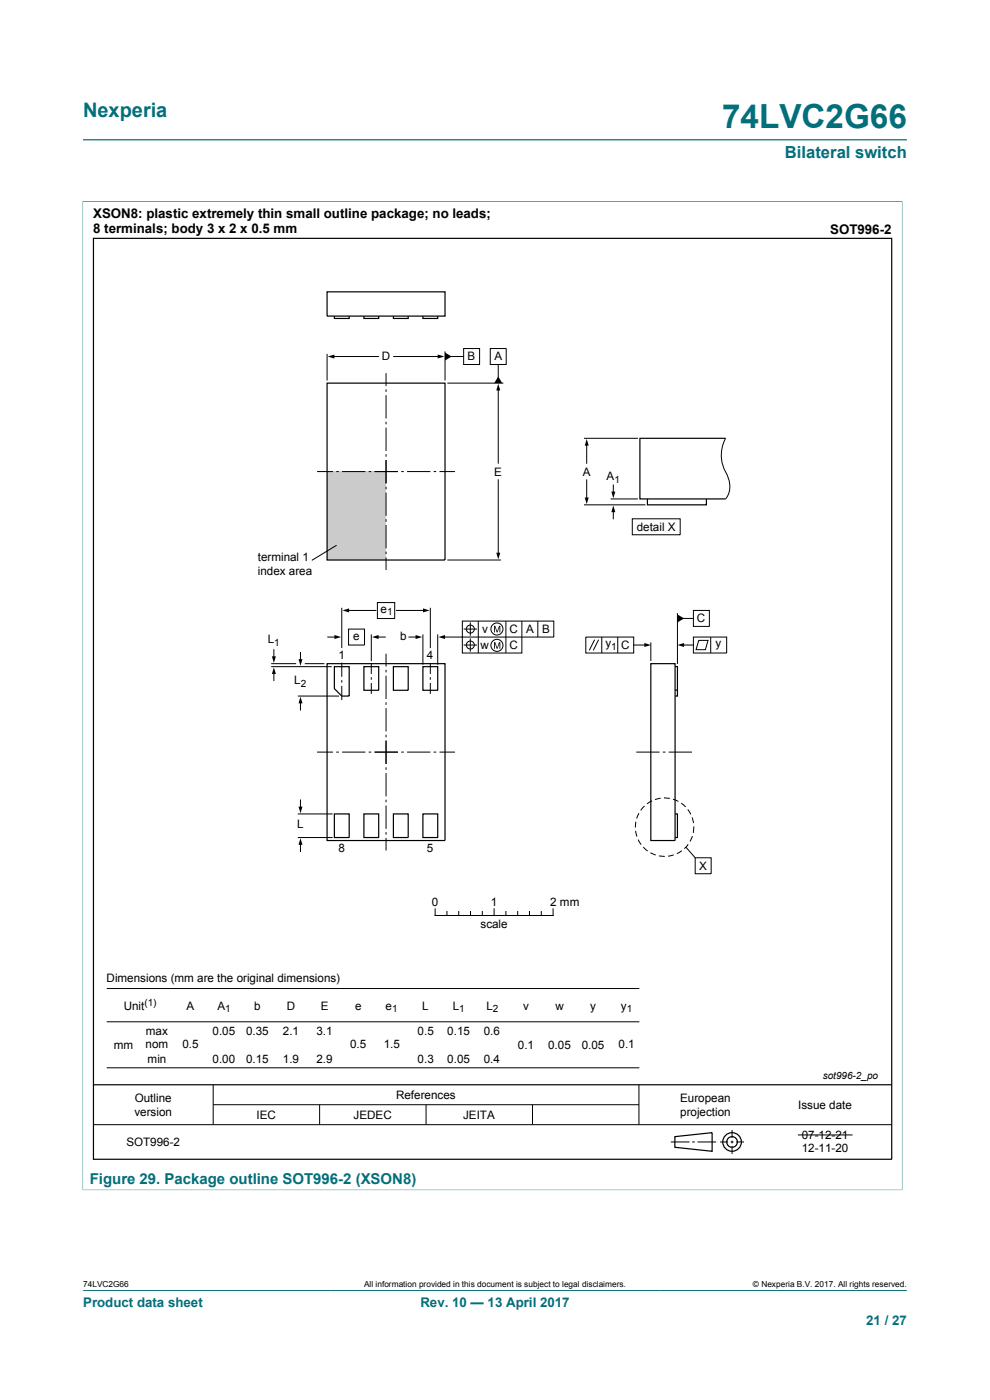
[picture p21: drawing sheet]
<svg xmlns="http://www.w3.org/2000/svg" width="210mm" height="297mm" viewBox="0 0 210 297" stroke-linecap="round" stroke-linejoin="round" font-family="sans-serif">
<defs><g id="words">
<text font-size="7.1" fill="#036f7b" x="153.2" y="27.2">74LVC2G66</text>
<text font-size="4.2" fill="#036f7b" x="17.6" y="24.8">Nexperia</text>
<text font-size="3.5" fill="#036f7b" x="166.5" y="33.5">Bilateral switch</text>
<text font-size="3.2" fill="#036f7b" x="19" y="251.3">Figure 29. Package outline SOT996-2 (XSON8)</text>
<g font-size="2.8">
<text x="19.8" y="46.2">XSON8: plastic extremely thin small outline package; no leads;</text>
<text x="19.8" y="49.5">8 terminals; body 3 x 2 x 0.5 mm</text>
<text x="176.1" y="49.6">SOT996-2</text>
</g>
<g font-size="2.8" fill="#036f7b">
<text x="17.6" y="277.3">Product data sheet</text>
<text x="89.2" y="277.3">Rev. 10 — 13 April 2017</text>
<text x="183.7" y="281">21 / 27</text>
</g>
<g font-size="2.5">
<text x="81" y="76.4">D</text>
<text x="99.2" y="76.4">B</text>
<text x="104.9" y="76.4">A</text>
<text x="104.9" y="100.9">E</text>
<text x="123.6" y="100.9">A</text>
<text x="128.7" y="101.9">A</text>
<text x="135.1" y="112.6">detail X</text>
<text x="54.7" y="119">terminal 1</text>
<text x="54.7" y="122">index area</text>
<text x="80.7" y="130">e</text>
<text x="56.8" y="136.5">L</text>
<text x="74.9" y="135.8">e</text>
<text x="84.9" y="135.7">b</text>
<text x="101.9" y="137.7">w</text>
<text x="102.2" y="134.3">v</text>
<text x="108.1" y="134.3">C</text>
<text x="108.1" y="137.7">C</text>
<text x="111.6" y="134.3">A</text>
<text x="115" y="134.2">B</text>
<text x="128.4" y="137.3">y</text>
<text x="131.8" y="137.7">C</text>
<text x="147.8" y="132">C</text>
<text x="151.8" y="137.3">y</text>
<text x="71.8" y="139.8">1</text>
<text x="90.6" y="139.8">4</text>
<text x="62.4" y="145.2">L</text>
<text x="63.1" y="175.6">L</text>
<text x="71.8" y="180.7">8</text>
<text x="90.6" y="180.7">5</text>
<text x="148.3" y="184.5">X</text>
<text x="91.6" y="192.2">0</text>
<text x="101.9" y="196.8">scale</text>
<text x="104.1" y="192.2">1</text>
<text x="116.7" y="192.2">2 mm</text>
<text x="22.6" y="208.3">Dimensions (mm are the original dimensions)</text>
<text x="26.2" y="214.2">Unit</text>
<text x="39.6" y="214.2">A</text>
<text x="46.1" y="214.2">A</text>
<text x="53.9" y="214.2">b</text>
<text x="60.8" y="214.2">D</text>
<text x="68" y="214.2">E</text>
<text x="75.3" y="214.2">e</text>
<text x="81.8" y="214.2">e</text>
<text x="89.5" y="214.2">L</text>
<text x="96.1" y="214.2">L</text>
<text x="103.2" y="214.2">L</text>
<text x="110.9" y="214.2">v</text>
<text x="117.8" y="214.2">w</text>
<text x="125.2" y="214.2">y</text>
<text x="131.7" y="214.2">y</text>
<text x="30.9" y="219.5">max</text>
<text x="45.1" y="219.5">0.05</text>
<text x="52.2" y="219.5">0.35</text>
<text x="60" y="219.5">2.1</text>
<text x="67.1" y="219.5">3.1</text>
<text x="88.6" y="219.5">0.5</text>
<text x="94.9" y="219.5">0.15</text>
<text x="102.6" y="219.5">0.6</text>
<text x="24.1" y="222.5">mm</text>
<text x="30.9" y="222.4">nom</text>
<text x="31.3" y="225.4">min</text>
<text x="38.7" y="222.4">0.5</text>
<text x="45.1" y="225.4">0.00</text>
<text x="52.2" y="225.4">0.15</text>
<text x="60" y="225.4">1.9</text>
<text x="67.1" y="225.4">2.9</text>
<text x="74.2" y="222.4">0.5</text>
<text x="81.4" y="222.4">1.5</text>
<text x="88.6" y="225.4">0.3</text>
<text x="94.9" y="225.4">0.05</text>
<text x="102.6" y="225.4">0.4</text>
<text x="109.9" y="222.5">0.1</text>
<text x="116.3" y="222.5">0.05</text>
<text x="123.4" y="222.5">0.05</text>
<text x="131.2" y="222.4">0.1</text>
<text x="28.6" y="233.7">Outline</text>
<text x="84" y="233.2">References</text>
<text x="144.3" y="233.7">European</text>
<text x="28.5" y="236.7">version</text>
<text x="54.4" y="237.4">IEC</text>
<text x="75" y="237.4">JEDEC</text>
<text x="98.2" y="237.4">JEITA</text>
<text x="144.3" y="236.7">projection</text>
<text x="169.3" y="235.2">Issue date</text>
<text x="26.8" y="243.1">SOT996-2</text>
<text x="170.1" y="241.5">07-12-21</text>
<text x="170.1" y="244.5">12-11-20</text>
</g>
<g font-size="2.1">
<text x="130.3" y="102.4">1</text>
<text x="82.1" y="130.5">1</text>
<text x="58.2" y="137">1</text>
<text x="129.6" y="137.8">1</text>
<text x="63.8" y="145.7">2</text>
<text x="30.6" y="213.5">(1)</text>
<text x="47.8" y="214.7">1</text>
<text x="83.2" y="214.7">1</text>
<text x="97.4" y="214.7">1</text>
<text x="104.5" y="214.7">2</text>
<text x="133" y="214.7">1</text>
<text x="174.5" y="228.8">sot996-2_po</text>
</g>
<g font-size="1.8">
<text x="17.6" y="273.1">74LVC2G66</text>
<text x="77.2" y="273.1">All information provided in this document is subject to legal disclaimers.</text>
<text x="159.7" y="273.1">© Nexperia B.V. 2017. All rights reserved.</text>
</g>
</g></defs>
<path d="M17.6 29.7h174.8M17.5 42.8h173.9M17.6 42.7v209.8M191.4 42.7v209.8M17.5 252.4h173.9M17.6 273.8h174.8" fill="none" stroke="#036f7b" stroke-width=".21"/>
<g fill="none" stroke="#000" stroke-width=".21">
<path d="M124.3 135.1h10.1v3.4h-10.1zM126.1 135.7l-1.1 2.3M127 135.7l-1.2 2.3M127.6 135.1v3.4M131 135.1v3.4M134.4 136.8h2.6M138.1 136.3v3.9M143.7 130.1v10.8M144.8 131.2h2.3M144.8 136.8h2.3M147.1 129.5h3.4v3.4h-3.4zM147.1 135.1h7v3.4h-7z"/>
<path d="M148.2 135.9h2l-.6 1.9h-1.9zM150.8 135.1v3.4M135 159.6h4.9M140.6 159.6h.5M141.9 159.6h4.9M134.8 176.3l.3 1.2M134.9 174.3l-.1 1.3M135.4 178.1l.6 1.1M135.5 172.5l-.4 1.1M136.5 179.7l.9 .8M136.7 171l-.8 .9M138.3 169.9l-1.1 .6"/>
<path d="M140.1 169.3l-1.2 .3M140.8 169.3l1.3 .1M142.8 169.6l1.1 .4M144.5 170.4l.9 .8M145.5 179.7l2 2.3M145.9 171.7l.6 1.1M146 179.1l-.8 .9M146.8 173.4l.3 1.2M146.9 177.4l-.5 1.1M147.2 175.3l-.1 1.4M92.3 192.8v1.4h25v-1.4M94.8 193.4v.8"/>
<path d="M97.3 193.4v.8M99.8 193.4v.8M102.3 193.4v.8M104.8 192.8v1.4M107.3 193.4v.8M109.8 193.4v.8M112.3 193.4v.8M114.8 193.4v.8M138 180.9l1.1 .5M139.8 181.6l1.2 .1M142.9 181.4l-1.2 .2M144.6 180.5l-1 .6"/>
<path d="M147.5 182h3.4v3.4h-3.4zM22.6 216.8h113M22.6 209.7h113M19.8 238.6h169.4M22.6 226.5h113M45.2 230.1v8.5M45.2 234.4h90.3M67.8 234.4v4.2M90.4 234.4v4.2M113 234.4v4.2M135.5 230.1v8.5M155.3 239.7v1.7"/>
<path d="M142.3 242.3h4M146.8 242.3h.6M148 242.3h3.9M152.7 242.3h1.7M155 242.3h.6M155.3 242v.5M155.3 243.1v1.7M156.1 242.3h1.7M169.2 240.8h11.6"/>
</g>
<g fill="none" stroke="#000" stroke-width=".25">
<path d="M19.8 50.6h169.4v195.3h-169.4zM69.4 61.9h25v5.2h-25zM70.9 67.1v.5h3.2v-.5M77.2 67.1v.5h3.1v-.5M83.4 67.1v.5h3.2v-.5M89.7 67.1v.5h3.2v-.5M138.1 140.8h5.1v37.5h-5.1zM143.2 141.4h.5v5h-.5M143.7 146.4v1.3h-.5M143.2 172.7h.5v5h-.5M19.8 230.1h169.4M143.2 241.1l7.9-.8v3.9l-7.9-.8z"/>
<circle cx="155.3" cy="242.3" r="1.13"/>
<circle cx="155.3" cy="242.3" r="1.98"/>
</g>
<path d="M136.7 136.4l1.4 .4-1.4 .5zM143.7 130.3l1.4 .9-1.4 .8zM143.7 136.8l1.4-.4v.9z" fill="#000"/>
<path d="M69.4 100h12.5v18.8h-12.5z" fill="#cbcbcb"/>
<g fill="none" stroke="#000" stroke-width=".21">
<path d="M69.4 75.1v5.6M70.7 75.6h9.6M81.9 79.2v2.7M83.5 75.6h9.6M94.4 74.5v6.2M95.5 75.6h2.8M98.3 73.9h3.4v3.4h-3.4zM104 73.9h3.4v3.4h-3.4zM105.7 77.3v2.8M81.9 82.6v.5M81.9 83.8v5M81.9 89.5v.5"/>
<path d="M81.9 90.7v5M81.9 96.4v.5M81.9 97.6v5M94.9 81.3h11.9M105.7 82.5v15.8M123.9 93h11.4M124.4 94.3v4M153.9 93a7.5 7.5 0 0 0 0 7.1 4.8 4.8 0 0 1 0 5.7M67.3 100h3.3M71.3 100h.6M71.4 115.7l-5.2 3.2M72.6 100h4.9"/>
<path d="M78.2 100h.5M79.4 100h5M81.9 103.3v.5M81.9 104.5v4.9M81.9 110.1v.6M81.9 111.4v4.9M81.9 117v.6M81.9 118.3v2.6M85.1 100h.5M86.3 100h5M92 100h.5M93.2 100h3.3"/>
<path d="M94.9 118.8h11.4M105.7 101.8v15.7M123.9 107.1h13M124.4 101.8v4M129.5 105.8h5.8M130.1 102.9v1.7M130.1 108.4v1.7M134.1 110.1h10.2v3.3h-10.2zM58.1 137.8v1.7M63.7 138.4v1.7M69.5 135.1h1.7M72.5 128.9v8.6"/>
<path d="M73.8 129.5h5.9M73.9 133.5h3.4v3.3h-3.4zM78.8 134.6v5.6M80 135.1h1.7M80.1 127.8h3.6v3.4h-3.6zM81.9 138.7v2.7M84.1 129.5h5.9M86.7 135.1h1.7M89.7 134.6v6.4M91.3 128.9v8.6M92.9 134.6v6.4M98.1 131.8h19.4v3.3h-19.4z"/>
<path d="M98.4 133.5h2.8M98.4 136.8h2.8M99.8 132v2.9M99.8 135.4v2.9M101.5 131.8v6.7M107.3 131.8v6.7M110.7 131.8v6.7h-12.6v-3.4h-4M114.1 131.8v3.3M57.5 141.4h12.9M57.5 140.8h5.3M58.1 142.7v1.7M63.2 147.7h8.7"/>
<path d="M63.7 148.9v1.7M64.7 140.8h4.1M67.3 159.6h3.3M71.3 159.6h.6M72.5 140.6v3M72.5 144.3v.5M72.5 145.5v3M72.6 159.6h4.9M78.2 159.6h.5M78.8 140.7v2.3M78.8 143.7v.5M78.8 144.9v2.3"/>
<path d="M79.4 159.6h5M81.9 142.1v.5M81.9 143.3v5M81.9 149v.5M81.9 150.2v5M81.9 155.9v.5M81.9 157.1v5M85.1 159.6h.5M86.3 159.6h5M91.3 140.7v2.3M91.3 143.7v.5M91.3 144.9v2.3"/>
<path d="M92 159.6h.5M93.2 159.6h3.3M63.2 177.7h7.4M63.2 172.7h7.4M63.7 169.7v1.7M63.7 178.9v1.7M81.9 162.8v.5M81.9 164v5M81.9 169.7v.5M81.9 170.9v4.9M81.9 176.5v.6M81.9 177.8v2.6"/>
<circle cx="99.8" cy="133.5" r=".85"/>
<circle cx="99.8" cy="136.8" r=".85"/>
<circle cx="105.4" cy="136.9" r="1.28"/>
<circle cx="105.4" cy="133.4" r="1.28"/>
</g>
<g fill="#000">
<path d="M69.5 75.6l1.4-.4v.9zM92.8 75.2l1.5 .4-1.5 .5zM94.4 74.8l1.4 .8-1.4 .9zM105.7 79.9l.8 1.4h-1.7zM105.7 81.4l.4 1.4h-.8zM124.4 93.1l.5 1.4h-.9zM105.3 117.3h.8l-.4 1.4zM124 105.5h.9l-.5 1.5zM130.1 107.2l.4 1.5h-.8zM129.7 104.3h.8l-.4 1.4zM57.7 139.2h.8l-.4 1.5zM63.3 139.8h.9l-.5 1.4z"/>
<path d="M70.9 134.7l1.5 .4-1.5 .5zM72.6 129.5l1.5-.4v.8zM78.9 135.1l1.4-.4v.9zM88.2 134.7l1.4 .4-1.4 .5zM89.7 129.1l1.4 .4-1.4 .4zM93 135.1l1.4-.4v.9zM104.8 132.8h.3l.4 1.1 .4-1.1h.2v1.4h-.2v-1.2l-.3 1.2h-.2l-.4-1.2v1.2h-.2zM104.8 136.2h.3l.4 1.2 .4-1.2h.2v1.4h-.2v-1.1l-.3 1.1h-.2l-.4-1.1v1.1h-.2zM58.1 141.6l.4 1.4h-.8zM63.7 147.8l.5 1.4h-.9zM63.3 171.1h.9l-.5 1.4zM63.7 177.8l.5 1.4h-.9z"/>
</g>
<path d="M69.4 81.3h25v37.5h-25zM153.9 93h-18.2v12.8h18.2M137.3 105.8v1.3h12.5v-1.3M69.4 140.8h25v37.5h-25zM70.9 141.4h3.2v6.3h-1.6l-1.6-1.6zM77.2 141.4h3.1v5h-3.1zM83.4 141.4h3.2v5h-3.2zM89.7 141.4h3.2v5h-3.2zM70.9 172.7h3.2v5h-3.2zM77.2 172.7h3.1v5h-3.1zM83.4 172.7h3.2v5h-3.2zM89.7 172.7h3.2v5h-3.2z" fill="none" stroke="#000" stroke-width=".25"/>
<use href="#words"/>
</svg>
